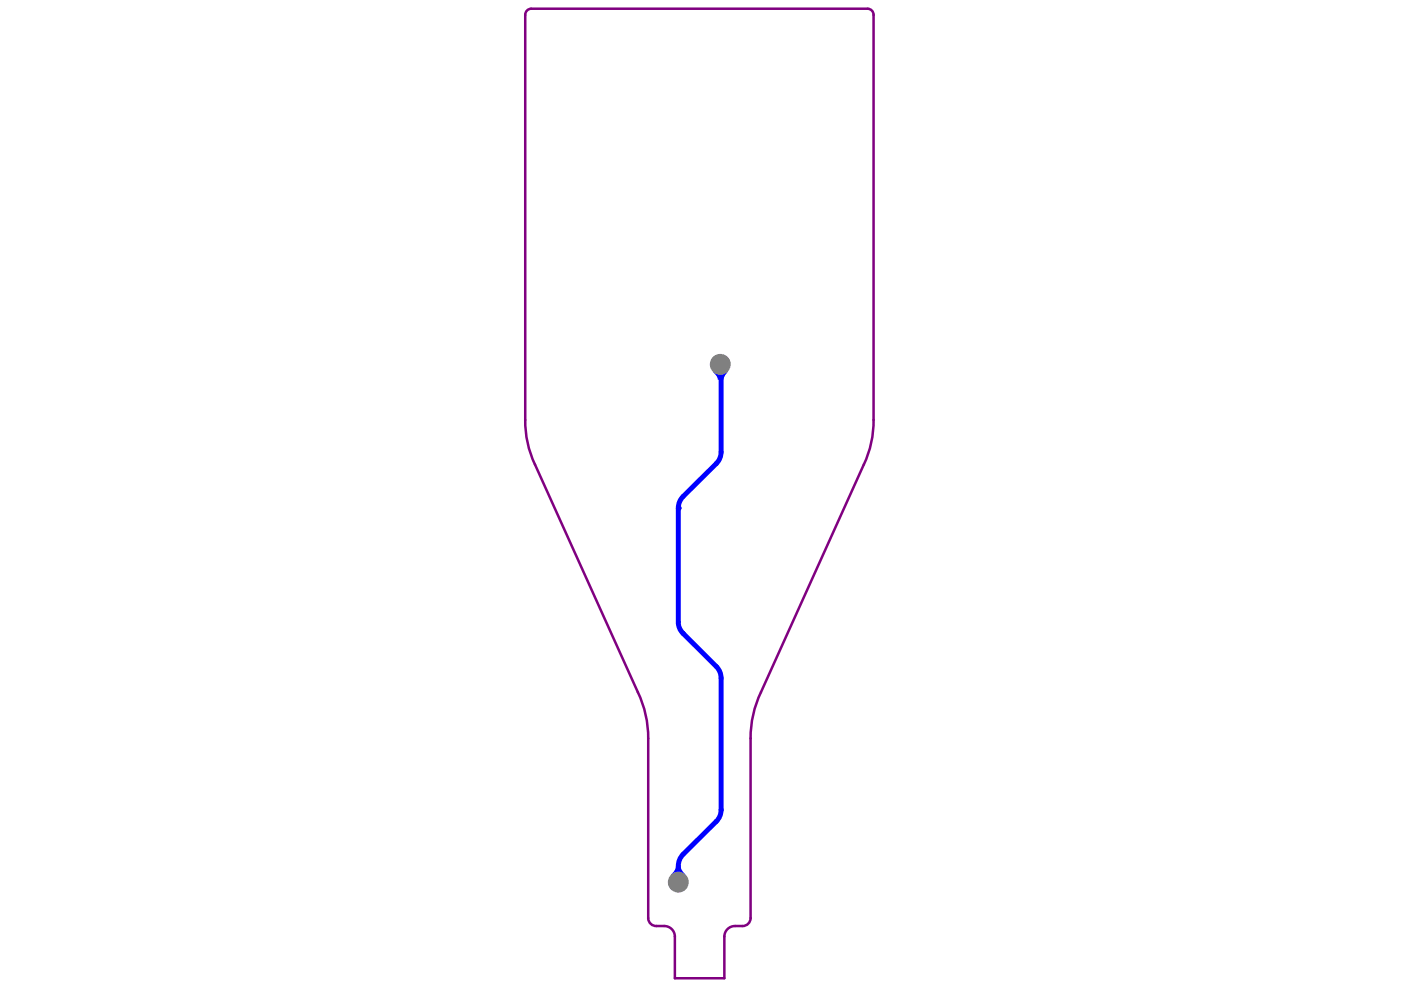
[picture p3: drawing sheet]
<svg xmlns="http://www.w3.org/2000/svg" width="297mm" height="210mm" viewBox="0 0 297 210" stroke-linecap="round" stroke-linejoin="round" font-family="sans-serif">
<path d="M111.9 2.1l.7-.3h71.4a1.29 1.29 0 0 1 1.2 1.4v85.8a21.7 21.7 0 0 1-2 9.5l-21.9 48.3a22.5 22.5 0 0 0-2.2 9.8v38.1a1.68 1.68 0 0 1-1.7 1.6 3.2 3.2 0 0 0-3.5 1.1l-.3 1.2v8.8h-10.5v-8.8a2.25 2.25 0 0 0-2.3-2.3 2.89 2.89 0 0 1-3.1-.7l-.3-.9v-38.1a22.5 22.5 0 0 0-2.2-9.8l-21.8-48.3a21.6 21.6 0 0 1-2-9.5v-85.8v-.4z" fill="none" stroke="#800080" stroke-width=".53"/>
<g fill="#00f">
<path d="M143.3 183.8h1a2.53 2.53 0 0 0 1.1 1.7h-3.1l.2-.2a2.33 2.33 0 0 0 .8-1.5z"/>
<path d="M151.2 78.8h3.1l-.2 .2a2.34 2.34 0 0 0-.9 1.5h-1a2.52 2.52 0 0 0-1-1.7z"/>
<path d="M151.3 79l3.1-.3-.7 1-.3 .8h-1v-.1a2.55 2.55 0 0 0-1.1-1.4z"/>
</g>
<path d="M144.8 134.2l.1 .2M143.8 183.7v3.3" fill="none" stroke="#00f" stroke-width="1"/>
<circle cx="143.8" cy="107.7" r=".52" fill="#00f"/>
<path d="M152.9 77v18.8l-.1 .9-.4 .9-.5 .7-7.4 7.3-.4 .8-.3 .9v24.6l.4 1.5 .6 .8M144.9 134.4l7 6.9 .5 .7 .4 .9 .1 .9v27.9l-.1 .9-.6 1.2-7.6 7.7-.7 1.2-.1 .9" fill="none" stroke="#00f" stroke-width="1"/>
<g fill="#808080">
<circle cx="152.7" cy="77.3" r="2.22"/>
<circle cx="143.8" cy="187" r="2.22"/>
</g>
</svg>
